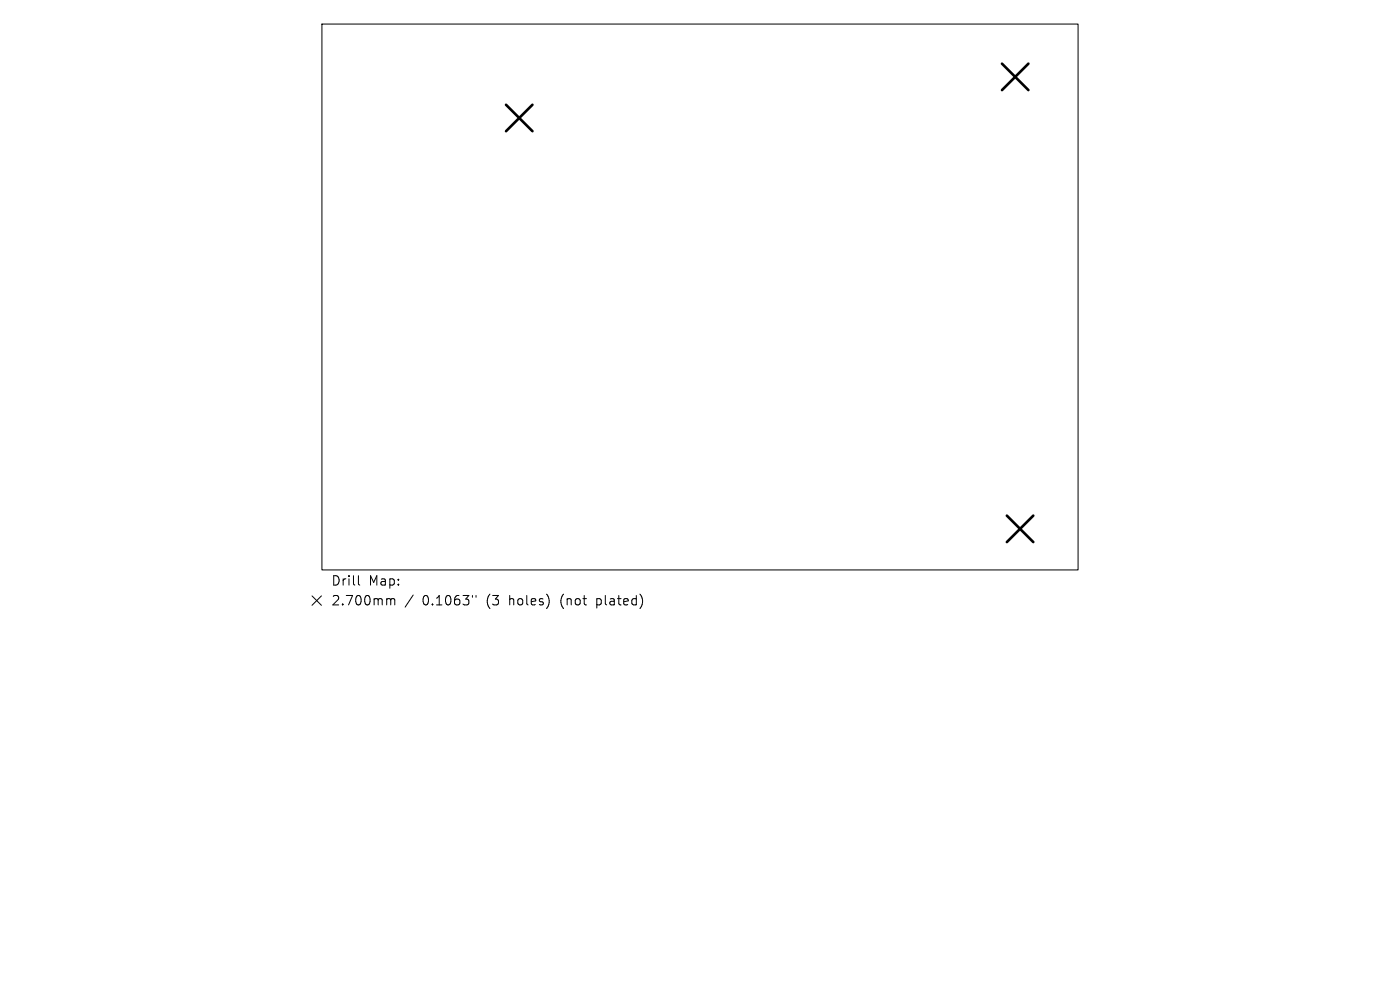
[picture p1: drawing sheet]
<svg xmlns="http://www.w3.org/2000/svg" width="297mm" height="210mm" viewBox="0 0 297 210" stroke-linecap="round" stroke-linejoin="round" font-family="sans-serif">
<defs><g id="words">
<g font-size="2.8">
<text x="70.2" y="124.5">Drill</text>
<text x="78.2" y="124.5">Map:</text>
<text x="70.2" y="128.7">2.700mm</text>
<text x="89.6" y="128.7">0.1063&quot;</text>
<text x="103.4" y="128.7">(3</text>
<text x="108.3" y="128.7">holes)</text>
<text x="119.4" y="128.7">(not</text>
<text x="127.2" y="128.7">plated)</text>
</g>
</g></defs>
<path d="M68.3 5.1h160.4v115.8h-160.4zM66.2 126.4l2 2M68.2 126.4l-2 2M76 122.1v1.7l.3 .3M82.3 127l.5 .1 .1 .2M82.9 127.3l.3-.3 .5 .1 .1 1.2M82.9 127.3v1M87.7 126.2l-1.8 2.6M100.2 126.3v.4M101 126.3v.4" fill="none" stroke="#000" stroke-width=".21"/>
<path d="M212.6 13.5l5.6 5.6M218.2 13.5l-5.6 5.6M107.4 22.2l5.6 5.6M113 22.2l-5.6 5.6M213.6 109.4l5.6 5.6M219.2 109.4l-5.6 5.6" fill="none" stroke="#000" stroke-width=".56"/>
<use href="#words"/>
</svg>
